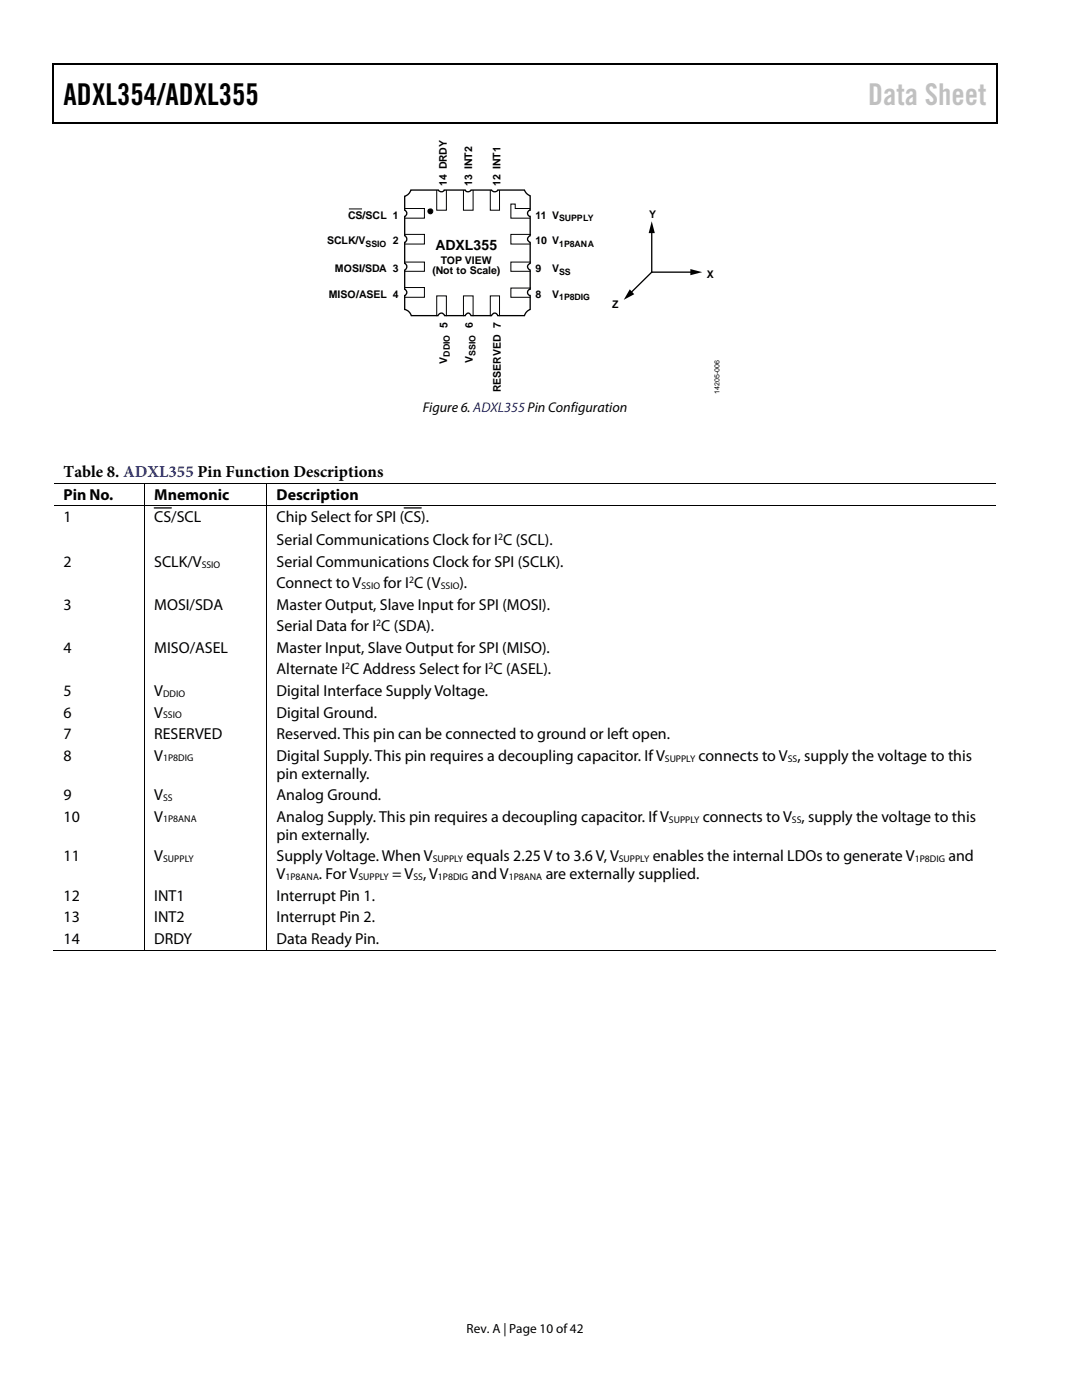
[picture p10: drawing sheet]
<svg xmlns="http://www.w3.org/2000/svg" width="216mm" height="279mm" viewBox="0 0 216 279" stroke-linecap="round" stroke-linejoin="round" font-family="sans-serif">
<defs><g id="words">
<text font-size="6" x="12.7" y="21">ADXL354/ADXL355</text>
<text font-size="6" fill="#c0c0c0" x="173.2" y="21">Data Sheet</text>
<text font-size="3.3" x="12.7" y="95.1">Table 8. ADXL355 Pin Function Descriptions</text>
<g font-size="3.2">
<text x="12.7" y="99.7">Pin No.</text>
<text x="30.8" y="99.7">Mnemonic</text>
<text x="55.2" y="99.7">Description</text>
<text x="12.7" y="104.2">1</text>
<text x="30.8" y="104.2">CS/SCL</text>
<text x="55.2" y="104.2">Chip Select for SPI (CS).</text>
<text x="12.7" y="113.1">2</text>
<text x="30.8" y="113.1">SCLK/V</text>
<text x="55.2" y="108.8">Serial Communications Clock for I C (SCL).</text>
<text x="55.2" y="113.1">Serial Communications Clock for SPI (SCLK).</text>
<text x="55.2" y="117.4">Connect to V</text>
<text x="76.5" y="117.4">for I C (V</text>
<text x="91.7" y="117.4">).</text>
<text x="12.7" y="121.7">3</text>
<text x="30.8" y="121.7">MOSI/SDA</text>
<text x="55.2" y="121.7">Master Output, Slave Input for SPI (MOSI).</text>
<text x="12.7" y="130.3">4</text>
<text x="30.8" y="130.3">MISO/ASEL</text>
<text x="55.2" y="130.3">Master Input, Slave Output for SPI (MISO).</text>
<text x="55.2" y="126">Serial Data for I C (SDA).</text>
<text x="55.2" y="134.6">Alternate I C Address Select for I C (ASEL).</text>
<text x="12.7" y="138.9">5</text>
<text x="12.7" y="143.2">6</text>
<text x="30.8" y="138.9">V</text>
<text x="30.8" y="143.2">V</text>
<text x="55.2" y="143.2">Digital Ground.</text>
<text x="55.2" y="138.9">Digital Interface Supply Voltage.</text>
<text x="12.7" y="147.5">7</text>
<text x="30.8" y="147.5">RESERVED</text>
<text x="55.2" y="147.5">Reserved. This pin can be connected to ground or left open.</text>
<text x="12.7" y="151.8">8</text>
<text x="30.8" y="151.8">V</text>
<text x="55.2" y="155.4">pin externally.</text>
<text x="55.2" y="151.8">Digital Supply. This pin requires a decoupling capacitor. If V</text>
<text x="139.4" y="151.8">connects to V , supply the voltage to this</text>
<text x="12.7" y="159.7">9</text>
<text x="30.8" y="159.7">V</text>
<text x="55.2" y="159.7">Analog Ground.</text>
<text x="12.7" y="164">10</text>
<text x="30.8" y="164">V</text>
<text x="55.2" y="167.6">pin externally.</text>
<text x="55.2" y="164">Analog Supply. This pin requires a decoupling capacitor. If V</text>
<text x="140.2" y="164">connects to V , supply the voltage to this</text>
<text x="12.7" y="171.9">11</text>
<text x="30.8" y="171.9">V</text>
<text x="55.2" y="171.9">Supply Voltage. When V</text>
<text x="93.1" y="171.9">equals 2.25 V to 3.6 V, V</text>
<text x="130.2" y="171.9">enables the internal LDOs to generate V</text>
<text x="189.3" y="171.9">and</text>
<text x="12.7" y="179.7">12</text>
<text x="30.8" y="179.7">INT1</text>
<text x="55.2" y="179.7">Interrupt Pin 1.</text>
<text x="55.2" y="175.5">V</text>
<text x="63.6" y="175.5">. For V</text>
<text x="78.3" y="175.5">= V , V</text>
<text x="94.1" y="175.5">and V</text>
<text x="108.9" y="175.5">are externally supplied.</text>
<text x="12.7" y="184">13</text>
<text x="30.8" y="184">INT2</text>
<text x="55.2" y="184">Interrupt Pin 2.</text>
<text x="12.7" y="188.3">14</text>
<text x="30.8" y="188.3">DRDY</text>
<text x="55.2" y="188.3">Data Ready Pin.</text>
</g>
<g font-size="2.8">
<text x="86.9" y="49.9">ADXL355</text>
<text x="84.3" y="82.1">Figure 6. ADXL355 Pin Configuration</text>
</g>
<text font-size="2.6" x="93.1" y="266">Rev. A | Page 10 of 42</text>
<g font-size="2.1">
<text x="89.2" y="37.1" transform="rotate(-90 89.2 37.1)">14 DRDY</text>
<text x="94.2" y="37.1" transform="rotate(-90 94.2 37.1)">13 INT2</text>
<text x="99.8" y="37.1" transform="rotate(-90 99.8 37.1)">12 INT1</text>
<text x="69.5" y="43.6">CS/SCL 1</text>
<text x="106.8" y="43.6">11 V</text>
<text x="129.5" y="43.5">Y</text>
<text x="65.3" y="48.7">SCLK/V</text>
<text x="78.4" y="48.7">2</text>
<text x="87.9" y="52.7">TOP VIEW</text>
<text x="106.8" y="48.7">10 V</text>
<text x="65.6" y="59.4">MISO/ASEL 4</text>
<text x="66.8" y="54.3">MOSI/SDA 3</text>
<text x="86.3" y="54.8">(Not to Scale)</text>
<text x="106.8" y="54.3">9</text>
<text x="106.8" y="59.4">8</text>
<text x="110.2" y="54.3">V</text>
<text x="110.2" y="59.4">V</text>
<text x="141" y="55.4">X</text>
<text x="89.3" y="65.5" transform="rotate(-90 89.3 65.5)">5</text>
<text x="94.3" y="65.5" transform="rotate(-90 94.3 65.5)">6</text>
<text x="122.2" y="61.5">Z</text>
<text x="89.3" y="72.6" transform="rotate(-90 89.3 72.6)">V</text>
<text x="94.3" y="72.4" transform="rotate(-90 94.3 72.4)">V</text>
<text x="99.9" y="78.3" transform="rotate(-90 99.9 78.3)">RESERVED 7</text>
</g>
<g font-size="1.9">
<text x="99.4" y="107.8">2</text>
<text x="40.3" y="113.3">SSIO</text>
<text x="72.1" y="117.6">SSIO</text>
<text x="81.6" y="116.4">2</text>
<text x="88" y="117.6">SSIO</text>
<text x="75.1" y="124.9">2</text>
<text x="68.9" y="133.5">2</text>
<text x="97.5" y="133.5">2</text>
<text x="32.6" y="139.1">DDIO</text>
<text x="32.6" y="143.4">SSIO</text>
<text x="32.6" y="152">1P8DIG</text>
<text x="132.7" y="152">SUPPLY</text>
<text x="157.2" y="152">SS</text>
<text x="32.6" y="159.8">SS</text>
<text x="32.6" y="164.1">1P8ANA</text>
<text x="133.5" y="164.1">SUPPLY</text>
<text x="158" y="164.1">SS</text>
<text x="32.6" y="172">SUPPLY</text>
<text x="86.3" y="172">SUPPLY</text>
<text x="123.5" y="172">SUPPLY</text>
<text x="182.5" y="172">1P8DIG</text>
<text x="57" y="175.6">1P8ANA</text>
<text x="71.5" y="175.6">SUPPLY</text>
<text x="82.5" y="175.6">SS</text>
<text x="87.4" y="175.6">1P8DIG</text>
<text x="101.5" y="175.6">1P8ANA</text>
</g>
<g font-size="1.8">
<text x="111.6" y="44.2">SUPPLY</text>
<text x="73" y="49.3">SSIO</text>
<text x="111.6" y="49.3">1P8ANA</text>
<text x="111.6" y="54.9">SS</text>
<text x="111.6" y="59.9">1P8DIG</text>
<text x="89.8" y="71.2" transform="rotate(-90 89.8 71.2)">DDIO</text>
<text x="94.8" y="71" transform="rotate(-90 94.8 71)">SSIO</text>
</g>
<text font-size="1.4" x="143.6" y="78.6" transform="rotate(-90 143.6 78.6)">14205-006</text>
</g></defs>
<path d="M10.5 12.7h.3v1h-.3zM198.8 12.7h.2v1h-.2zM198.8 12.7h.2v.3h-.2zM198.8 24.4h.2v.3h-.2zM125.7 57.7l.9 1-2.1 1.1zM130 44.2l.7 2.3h-1.3zM137.8 53.7l2.3 .6-2.3 .6z" fill="#000"/>
<path d="M10.5 12.8h188.3M10.7 13.7v11M198.9 13.7v11M10.5 24.5h188.3M30.8 101.4h3.4M80.6 101.4h3.5" fill="none" stroke="#000" stroke-width=".25"/>
<path d="M80.8 39.2l.6-.4 .6-.9h5.5a.73 .73 0 0 0 1.2 0h4.1a.75 .75 0 0 0 1.3 0h4a.86 .86 0 0 0 1.3 0h5.2a1.98 1.98 0 0 0 1.2 1.2v2.9a.63 .63 0 0 0-.5 .6 .63 .63 0 0 0 .5 .6v3.9a.73 .73 0 0 0-.5 .7 .73 .73 0 0 0 .5 .7v4.1a.68 .68 0 0 0-.5 .6 .68 .68 0 0 0 .5 .7v3.8a.69 .69 0 0 0-.5 .7 .69 .69 0 0 0 .5 .7v2.7l-.8 .5-.4 .7h-5.3a.7 .7 0 0 0-.6-.5 .7 .7 0 0 0-.7 .5h-4a.65 .65 0 0 0-.6-.5 .65 .65 0 0 0-.7 .5h-4a.69 .69 0 0 0-.7-.5 .69 .69 0 0 0-.6 .5h-5.3a2.23 2.23 0 0 0-1.3-1.3v-2.7a.67 .67 0 0 0 .4-.7 .67 .67 0 0 0-.4-.6v-3.8a.81 .81 0 0 0 0-1.4v-4.1a.73 .73 0 0 0 .4-.7 .73 .73 0 0 0-.4-.7v-3.8a.67 .67 0 0 0 .4-.6 .67 .67 0 0 0-.4-.7zM130 54.3h8.2M130 46.1v8.3M130.1 54.2l-4.3 4.3" fill="none" stroke="#000" stroke-width=".26"/>
<g fill="none" stroke="#000" stroke-width=".2">
<path d="M87.1 37.9v4.1h2v-4.1M92.5 37.9v4.1h1.9v-4.1M97.8 37.9v4.1h1.9v-4.1M69.6 41.7h2.6M80.8 41.6h3.9v1.9h-3.9M80.8 46.8h3.9v1.9h-3.9M80.8 52.3h3.9v1.8h-3.9M80.8 57.4h3.9v1.9h-3.9M105.8 41.6h-3v-.9h-.9v2.8h3.9M106 57.5h-4.1v1.8h4M106 52.3h-4.1v1.8h4M106 46.8h-4.1v1.9h4"/>
<path d="M87.1 63.1v-4h2v4M92.5 63.1v-4h1.9v4M97.8 63.1v-4h1.9v4M10.8 96.4h188M28.9 96.5v4.4M53.3 96.5v4.4M28.9 101v88.7M53.3 101v88.7M198.8 101h-188M10.5 189.6h18.3M29 189.6h24.2M53.4 189.6h145.4"/>
</g>
<circle cx="85.9" cy="42.2" r=".49" fill="#000" stroke="#000" stroke-width=".2"/>
<use href="#words"/>
</svg>
